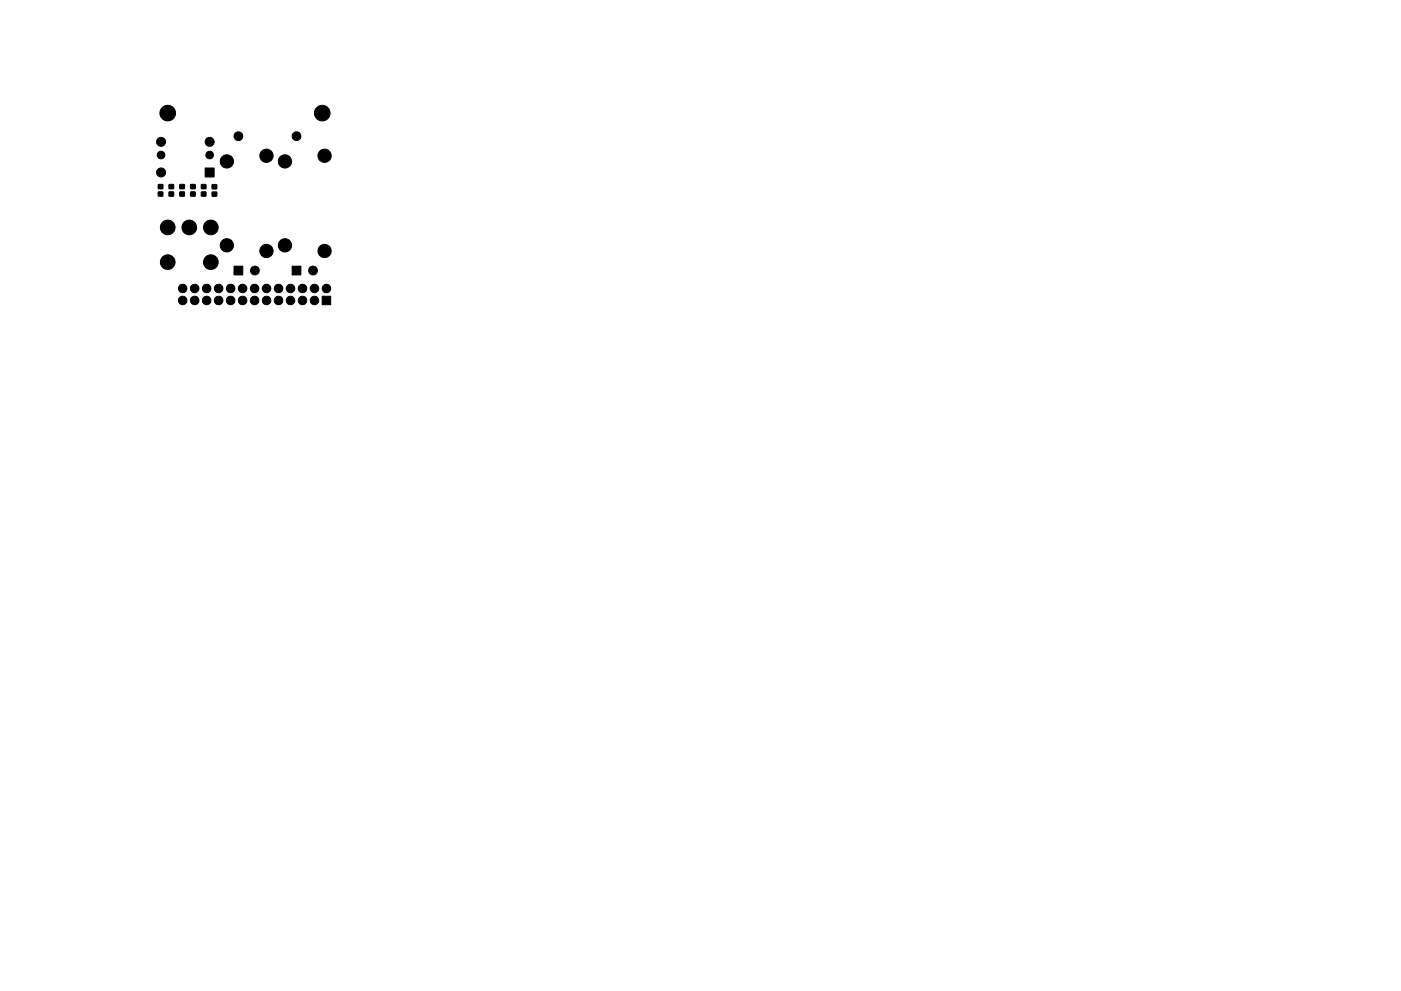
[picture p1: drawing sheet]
<svg xmlns="http://www.w3.org/2000/svg" width="297mm" height="210mm" viewBox="0 0 297 210" stroke-linecap="round" stroke-linejoin="round" font-family="sans-serif">
<g fill="#000" stroke="#000" stroke-width=".21">
<path d="M33.6 39.2h.9v.8h-.9zM35.8 39.2h1v.8h-1zM38.1 39.2h1v.8h-1zM40.4 39.2h1v.8h-1zM42.7 39.2h1v.8h-1zM43.5 35.6h1.9v1.9h-1.9zM45 39.2h.9v.9h-.9zM33.6 40.7h.9v.9h-.9zM35.8 40.7h1v.9h-1zM38.1 40.7h1v.9h-1zM40.4 40.7h1v.9h-1zM42.7 40.7h1v.9h-1z"/>
<path d="M45 40.8h.9v.8h-.9zM49.6 56.5h1.9v1.8h-1.9zM61.9 56.5h1.9v1.8h-1.9zM68.3 62.8h1.8v1.8h-1.8z"/>
<circle cx="34.1" cy="32.9" r=".81"/>
<circle cx="34.2" cy="30.1" r=".96"/>
<circle cx="34.2" cy="36.6" r=".96"/>
<circle cx="35.6" cy="24" r="1.66"/>
<circle cx="44.4" cy="32.9" r=".81"/>
<circle cx="44.5" cy="30.1" r=".96"/>
<circle cx="48.1" cy="34.3" r="1.41"/>
<circle cx="50.5" cy="28.9" r=".93"/>
<circle cx="56.5" cy="33.1" r="1.4"/>
<circle cx="60.4" cy="34.3" r="1.41"/>
<circle cx="62.9" cy="28.9" r=".93"/>
<circle cx="68.3" cy="24" r="1.66"/>
<circle cx="68.8" cy="33.1" r="1.4"/>
<circle cx="35.6" cy="48.3" r="1.56"/>
<circle cx="35.6" cy="55.6" r="1.56"/>
<circle cx="40.1" cy="48.3" r="1.56"/>
<circle cx="44.7" cy="48.3" r="1.56"/>
<circle cx="44.7" cy="55.6" r="1.56"/>
<circle cx="48.1" cy="52.1" r="1.41"/>
<circle cx="54" cy="57.4" r=".93"/>
<circle cx="56.5" cy="53.3" r="1.41"/>
<circle cx="60.4" cy="52.1" r="1.41"/>
<circle cx="66.4" cy="57.4" r=".93"/>
<circle cx="68.8" cy="53.3" r="1.41"/>
<circle cx="38.7" cy="61.2" r=".9"/>
<circle cx="38.7" cy="63.8" r=".9"/>
<circle cx="41.3" cy="63.8" r=".9"/>
<circle cx="41.3" cy="61.2" r=".9"/>
<circle cx="43.8" cy="63.8" r=".9"/>
<circle cx="43.8" cy="61.2" r=".9"/>
<circle cx="46.4" cy="63.8" r=".9"/>
<circle cx="46.4" cy="61.2" r=".9"/>
<circle cx="48.9" cy="61.2" r=".9"/>
<circle cx="48.9" cy="63.8" r=".9"/>
<circle cx="51.4" cy="63.8" r=".9"/>
<circle cx="51.4" cy="61.2" r=".9"/>
<circle cx="54" cy="63.8" r=".9"/>
<circle cx="54" cy="61.2" r=".9"/>
<circle cx="56.5" cy="61.2" r=".9"/>
<circle cx="56.5" cy="63.8" r=".9"/>
<circle cx="59.1" cy="63.8" r=".9"/>
<circle cx="59.1" cy="61.2" r=".9"/>
<circle cx="61.6" cy="63.8" r=".9"/>
<circle cx="61.6" cy="61.2" r=".9"/>
<circle cx="64.1" cy="61.2" r=".9"/>
<circle cx="64.1" cy="63.8" r=".9"/>
<circle cx="66.7" cy="61.2" r=".9"/>
<circle cx="66.7" cy="63.8" r=".9"/>
<circle cx="69.2" cy="61.2" r=".9"/>
</g>
</svg>
